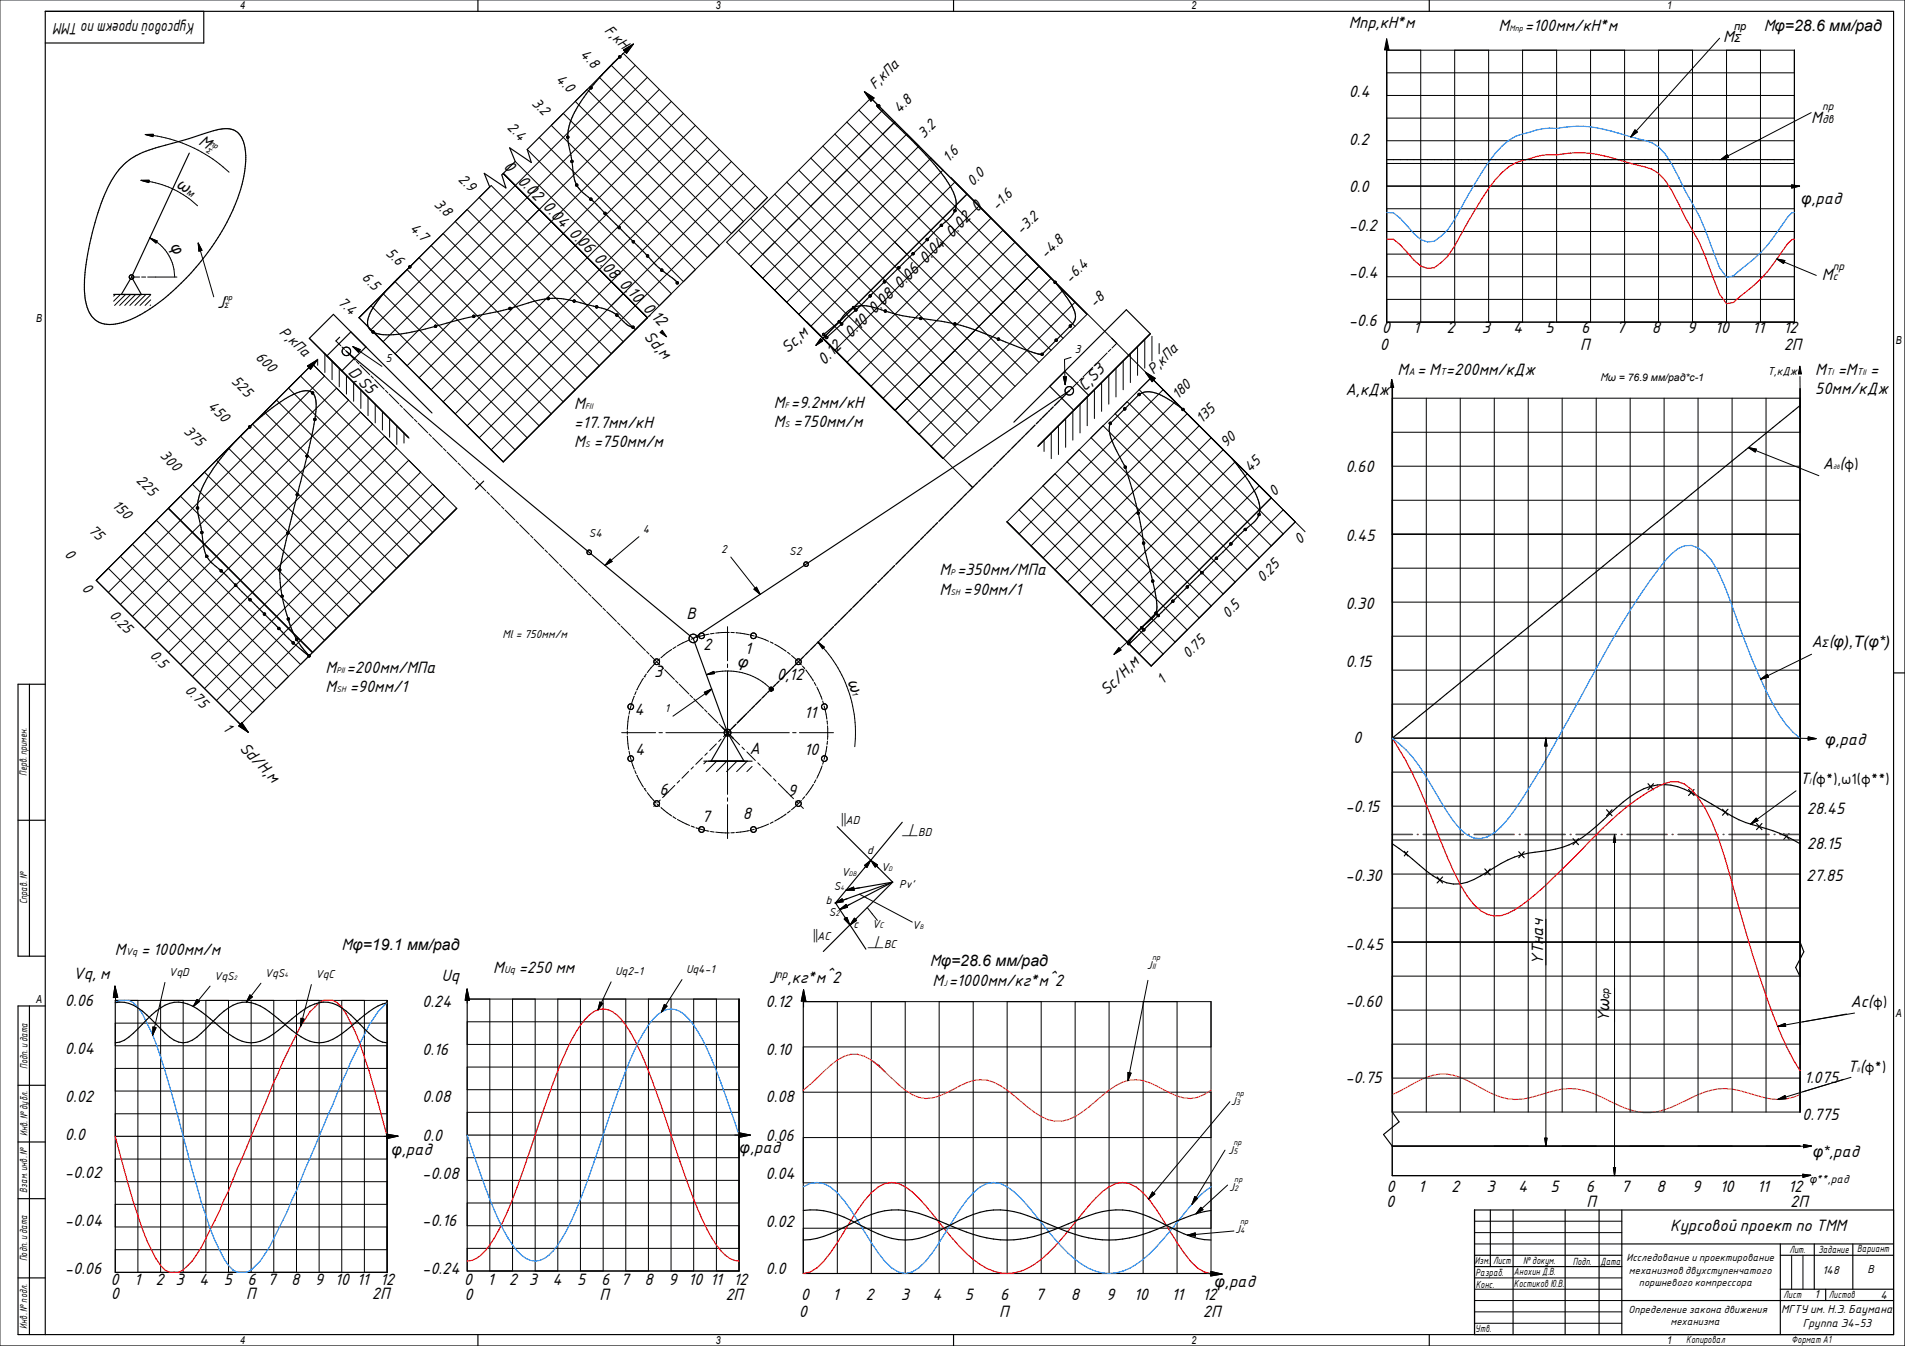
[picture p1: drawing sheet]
<svg xmlns="http://www.w3.org/2000/svg" width="841mm" height="594mm" viewBox="0 0 841 594" stroke-linecap="round" stroke-linejoin="round" font-family="sans-serif">
<defs><g id="words">
<g font-size="7">
<text x="86" y="10.2" transform="rotate(-180 86 10.2)">Курсовойпроект по ТММ</text>
<text x="595.4" y="12.2">Мпр,кН*м</text>
<text x="661.6" y="13.5">M</text>
<text x="673.2" y="13.5">=100мм/кН*м</text>
<text x="778.6" y="13.5">Mφ=28.6 мм/рад</text>
<text x="760.8" y="18.7">М</text>
<text x="595.4" y="42.8">0.4</text>
<text x="799.6" y="54.2">M</text>
<text x="87.3" y="63.7" transform="rotate(30 87.3 63.7)">М</text>
<text x="595.4" y="63.9">0.2</text>
<text x="222" y="73.9" transform="rotate(45 222 73.9)">0</text>
<text x="77.7" y="82.7" transform="rotate(32 77.7 82.7)">ω</text>
<text x="228.2" y="80.2" transform="rotate(45 228.2 80.2)">0.02</text>
<text x="595.4" y="84.9">0.0</text>
<text x="795.1" y="89.9">φ,рад</text>
<text x="239.3" y="91.5" transform="rotate(45 239.3 91.5)">0.04</text>
<text x="431.4" y="94.1" transform="rotate(-45 431.4 94.1)">0</text>
<text x="595.4" y="101.8">-0.2</text>
<text x="250.8" y="103.1" transform="rotate(45 250.8 103.1)">0.06</text>
<text x="420.2" y="105.3" transform="rotate(-45 420.2 105.3)">0.02</text>
<text x="74.9" y="108.8" transform="rotate(57 74.9 108.8)">φ</text>
<text x="261.9" y="114.4" transform="rotate(45 261.9 114.4)">0.08</text>
<text x="408.6" y="116.8" transform="rotate(-45 408.6 116.8)">0.04</text>
<text x="273" y="125.8" transform="rotate(45 273 125.8)">0.10</text>
<text x="595.4" y="122.9">-0.4</text>
<text x="804.3" y="123.7">М</text>
<text x="397.3" y="128" transform="rotate(-45 397.3 128)">0.06</text>
<text x="95.9" y="135.9">J</text>
<text x="283.5" y="136.3" transform="rotate(45 283.5 136.3)">0.12</text>
<text x="386.1" y="139.2" transform="rotate(-45 386.1 139.2)">0.08</text>
<text x="595.4" y="143.9">-0.6</text>
<text x="284" y="148.8" transform="rotate(48 284 148.8)">Sd,м</text>
<text x="375.6" y="149.6" transform="rotate(-45 375.6 149.6)">0.10</text>
<text x="610" y="147.1">0</text>
<text x="623.9" y="147.1">1</text>
<text x="638.5" y="147.1">2</text>
<text x="654.1" y="147.1">3</text>
<text x="682.3" y="147.1">5</text>
<text x="698" y="147.1">6</text>
<text x="713.6" y="147.1">7</text>
<text x="729.2" y="147.1">8</text>
<text x="744.9" y="147.1">9</text>
<text x="757" y="147.1">10</text>
<text x="773.6" y="147.1">11</text>
<text x="787.3" y="147.1">12</text>
<text x="609.1" y="154.5">0</text>
<text x="697.6" y="154.5">П</text>
<text x="787.5" y="154.5">2П</text>
<text x="347.8" y="156.4" transform="rotate(-45 347.8 156.4)">Sс,м</text>
<text x="363.9" y="161.3" transform="rotate(-45 363.9 161.3)">0.12</text>
<text x="153.4" y="164.6" transform="rotate(45 153.4 164.6)">D,S5</text>
<text x="616.9" y="165.6">М = M =200мм/кДж</text>
<text x="801.3" y="165.5">М =М</text>
<text x="825.6" y="165.5">=</text>
<text x="479" y="173" transform="rotate(-47 479 173)">C,S3</text>
<text x="801.3" y="173.9">50мм/кДж</text>
<text x="594" y="174.4">А,кДж</text>
<text x="253.5" y="180.4">M</text>
<text x="341.7" y="180.2">M =9.2мм/кН</text>
<text x="253.5" y="188.8">=17.7мм/кН</text>
<text x="341.7" y="188.6">M =750мм/м</text>
<text x="253.5" y="197.2">M =750мм/м</text>
<text x="594" y="208.1">0.60</text>
<text x="594" y="238.5">0.45</text>
<text x="414.8" y="254">М =350мм/МПа</text>
<text x="414.8" y="262.4">М</text>
<text x="425.4" y="262.4">=90мм/1</text>
<text x="594" y="268.9">0.30</text>
<text x="303.1" y="273.2">B</text>
<text x="310.4" y="287">2</text>
<text x="799.7" y="285.6">А (φ),T(φ*)</text>
<text x="325.4" y="293.9" transform="rotate(12 325.4 293.9)">φ</text>
<text x="328.8" y="288.4">1</text>
<text x="143.7" y="296.9">М =200мм/МПа</text>
<text x="288.8" y="298.7">3</text>
<text x="343" y="299.9">0,12</text>
<text x="594" y="294.2">0.15</text>
<text x="143.7" y="305.4">М</text>
<text x="154.4" y="305.4">=90мм/1</text>
<text x="374.3" y="300.8" transform="rotate(71 374.3 300.8)">ω</text>
<text x="488.6" y="307.3" transform="rotate(-45 488.6 307.3)">Sc/H,м</text>
<text x="280.2" y="315.5">4</text>
<text x="355" y="316.7">11</text>
<text x="597.4" y="327.9">0</text>
<text x="805.7" y="328.9">φ,рад</text>
<text x="105.4" y="330.4" transform="rotate(46 105.4 330.4)">Sd/H,м</text>
<text x="280.4" y="333">4</text>
<text x="330.8" y="332.6">A</text>
<text x="355" y="333.2">10</text>
<text x="794.6" y="345.9">T(φ*),ω1(φ**)</text>
<text x="291.2" y="351">6</text>
<text x="347.8" y="351.5">9</text>
<text x="594" y="358.3">-0.15</text>
<text x="797.7" y="359.3">28.45</text>
<text x="309.9" y="362.8">7</text>
<text x="327.9" y="361.3">8</text>
<text x="797.7" y="374.6">28.15</text>
<text x="594" y="388.7">-0.30</text>
<text x="797.4" y="388.7">27.85</text>
<text x="150.7" y="419.4">Mφ=19.1 мм/рад</text>
<text x="594" y="419.2">-0.45</text>
<text x="50.8" y="421.2">M</text>
<text x="62.3" y="421.2">= 1000мм/м</text>
<text x="681.2" y="425.8" transform="rotate(-90 681.2 425.8)">YТнач</text>
<text x="32.3" y="432">Vq, м</text>
<text x="217.7" y="429.4">M</text>
<text x="229" y="429.4">=250 мм</text>
<text x="410.5" y="426.2">Mφ=28.6 мм/рад</text>
<text x="194.8" y="433.1">Uq</text>
<text x="339.3" y="433.8">J ,кг*м^2</text>
<text x="411.6" y="435">M =1000мм/кг*м^2</text>
<text x="28.7" y="444.2">0.06</text>
<text x="186.4" y="444.3">0.24</text>
<text x="338" y="444.4">0.12</text>
<text x="594" y="444.5">-0.60</text>
<text x="816.9" y="444.4">Ac(φ)</text>
<text x="710.3" y="451" transform="rotate(-90 710.3 451)">Yω</text>
<text x="28.7" y="465.2">0.04</text>
<text x="186.4" y="465.4">0.16</text>
<text x="338" y="465.5">0.10</text>
<text x="815.6" y="473.2">T(φ*)</text>
<text x="594" y="478.2">-0.75</text>
<text x="796.5" y="478.1">1.075</text>
<text x="28.7" y="486.3">0.02</text>
<text x="186.4" y="486.5">0.08</text>
<text x="338" y="486.5">0.08</text>
<text x="795.7" y="494.1">0.775</text>
<text x="28.7" y="503.2">0.0</text>
<text x="186.4" y="503.3">0.0</text>
<text x="338" y="503.4">0.06</text>
<text x="172.8" y="509.8">φ,рад</text>
<text x="326.5" y="509">φ,рад</text>
<text x="800.3" y="510.4">φ*,рад</text>
<text x="28.7" y="520">-0.02</text>
<text x="186.4" y="520.2">-0.08</text>
<text x="338" y="520.2">0.04</text>
<text x="612.1" y="526.2">0</text>
<text x="626" y="526.2">1</text>
<text x="640.6" y="526.2">2</text>
<text x="656.3" y="526.2">3</text>
<text x="684.4" y="526.2">5</text>
<text x="700.1" y="526.2">6</text>
<text x="715.7" y="526.2">7</text>
<text x="731.4" y="526.2">8</text>
<text x="747" y="526.2">9</text>
<text x="759.2" y="526.2">10</text>
<text x="775.7" y="526.2">11</text>
<text x="789.4" y="526.2">12</text>
<text x="611.9" y="532.5">0</text>
<text x="700.4" y="532.5">П</text>
<text x="790.3" y="532.5">2П</text>
<text x="28.7" y="541.1">-0.04</text>
<text x="186.4" y="541.3">-0.16</text>
<text x="338" y="541.3">0.02</text>
<text x="737.4" y="543.1">Курсовой проект по ТММ</text>
<text x="28.7" y="562.1">-0.06</text>
<text x="186.4" y="562.3">-0.24</text>
<text x="338" y="562.4">0.0</text>
<text x="48.7" y="567.1">0</text>
<text x="59.2" y="567.1">1</text>
<text x="68.7" y="567.1">2</text>
<text x="77.4" y="567.1">3</text>
<text x="98.8" y="567.1">5</text>
<text x="109.3" y="567.1">6</text>
<text x="118.1" y="567.1">7</text>
<text x="128.5" y="567.1">8</text>
<text x="139" y="567.1">9</text>
<text x="147.8" y="567.1">10</text>
<text x="157.5" y="567.1">11</text>
<text x="167.8" y="567.1">12</text>
<text x="204.7" y="566.9">0</text>
<text x="215.2" y="566.9">1</text>
<text x="224.7" y="566.9">2</text>
<text x="233.5" y="566.9">3</text>
<text x="254.8" y="566.9">5</text>
<text x="265.3" y="566.9">6</text>
<text x="274.1" y="566.9">7</text>
<text x="284.6" y="566.9">8</text>
<text x="295.1" y="566.9">9</text>
<text x="303.8" y="566.9">10</text>
<text x="313.5" y="566.9">11</text>
<text x="323.8" y="566.9">12</text>
<text x="536.2" y="567.9">φ,рад</text>
<text x="49" y="573.1">0</text>
<text x="108.6" y="573.1">П</text>
<text x="164.2" y="573.1">2П</text>
<text x="205" y="573.7">0</text>
<text x="264.6" y="573.7">П</text>
<text x="320.3" y="573.7">2П</text>
<text x="353.6" y="573.8">0</text>
<text x="367.5" y="573.8">1</text>
<text x="382.1" y="573.8">2</text>
<text x="397.7" y="573.8">3</text>
<text x="425.9" y="573.8">5</text>
<text x="441.5" y="573.8">6</text>
<text x="457.1" y="573.8">7</text>
<text x="472.8" y="573.8">8</text>
<text x="488.4" y="573.8">9</text>
<text x="500.6" y="573.8">10</text>
<text x="517.1" y="573.8">11</text>
<text x="530.9" y="573.8">12</text>
<text x="352.7" y="581.3">0</text>
<text x="441.1" y="581.3">П</text>
<text x="531" y="581.3">2П</text>
</g>
<g font-size="6.9">
<text x="668" y="147.1">4</text>
<text x="804.7" y="206.8">A (φ)</text>
<text x="670.2" y="526.2">4</text>
<text x="87.9" y="567.1">4</text>
<text x="243.9" y="566.9">4</text>
<text x="411.6" y="573.8">4</text>
</g>
<g font-size="6.3">
<text x="266.6" y="13.7" transform="rotate(45 266.6 13.7)">F,кН</text>
<text x="255.9" y="24.4" transform="rotate(45 255.9 24.4)">4.8</text>
<text x="245.1" y="35.1" transform="rotate(45 245.1 35.1)">4.0</text>
<text x="386.3" y="39.8" transform="rotate(-45 386.3 39.8)">F,кПа</text>
<text x="234.4" y="45.8" transform="rotate(45 234.4 45.8)">3.2</text>
<text x="397.1" y="50.5" transform="rotate(-45 397.1 50.5)">4.8</text>
<text x="223.7" y="56.6" transform="rotate(45 223.7 56.6)">2.4</text>
<text x="407.9" y="61.1" transform="rotate(-45 407.9 61.1)">3.2</text>
<text x="418.7" y="71.8" transform="rotate(-45 418.7 71.8)">1.6</text>
<text x="201.9" y="79.5" transform="rotate(44 201.9 79.5)">2.9</text>
<text x="429.4" y="82.5" transform="rotate(-45 429.4 82.5)">0.0</text>
<text x="191.3" y="90.3" transform="rotate(44 191.3 90.3)">3.8</text>
<text x="440.2" y="93.2" transform="rotate(-45 440.2 93.2)">-1.6</text>
<text x="180.7" y="101.1" transform="rotate(44 180.7 101.1)">4.7</text>
<text x="451" y="103.8" transform="rotate(-45 451 103.8)">-3.2</text>
<text x="170.1" y="112" transform="rotate(44 170.1 112)">5.6</text>
<text x="461.8" y="114.5" transform="rotate(-45 461.8 114.5)">-4.8</text>
<text x="159.5" y="122.8" transform="rotate(44 159.5 122.8)">6.5</text>
<text x="472.5" y="125.2" transform="rotate(-45 472.5 125.2)">-6.4</text>
<text x="148.9" y="133.7" transform="rotate(44 148.9 133.7)">7.4</text>
<text x="483.3" y="135.8" transform="rotate(-45 483.3 135.8)">-8</text>
<text x="123" y="146.9" transform="rotate(44 123 146.9)">Р,кПа</text>
<text x="112.5" y="157.8" transform="rotate(44 112.5 157.8)">600</text>
<text x="509.2" y="165.6" transform="rotate(-45 509.2 165.6)">Р,кПа</text>
<text x="102" y="168.7" transform="rotate(44 102 168.7)">525</text>
<text x="91.4" y="179.6" transform="rotate(44 91.4 179.6)">450</text>
<text x="519.9" y="176.3" transform="rotate(-45 519.9 176.3)">180</text>
<text x="80.9" y="190.5" transform="rotate(44 80.9 190.5)">375</text>
<text x="530.6" y="187.1" transform="rotate(-45 530.6 187.1)">135</text>
<text x="541.3" y="197.8" transform="rotate(-45 541.3 197.8)">90</text>
<text x="70.4" y="201.4" transform="rotate(44 70.4 201.4)">300</text>
<text x="552" y="208.6" transform="rotate(-45 552 208.6)">45</text>
<text x="59.8" y="212.4" transform="rotate(44 59.8 212.4)">225</text>
<text x="562.7" y="219.4" transform="rotate(-45 562.7 219.4)">0</text>
<text x="49.3" y="223.3" transform="rotate(44 49.3 223.3)">150</text>
<text x="38.8" y="234.2" transform="rotate(44 38.8 234.2)">75</text>
<text x="28.2" y="245.1" transform="rotate(44 28.2 245.1)">0</text>
<text x="573.9" y="240.6" transform="rotate(-46 573.9 240.6)">0</text>
<text x="557.4" y="257.4" transform="rotate(-46 557.4 257.4)">0.25</text>
<text x="35.9" y="259.8" transform="rotate(45 35.9 259.8)">0</text>
<text x="48" y="271.9" transform="rotate(45 48 271.9)">0.25</text>
<text x="542.2" y="273" transform="rotate(-46 542.2 273)">0.5</text>
<text x="65.9" y="289.6" transform="rotate(45 65.9 289.6)">0.5</text>
<text x="524.7" y="290.9" transform="rotate(-46 524.7 290.9)">0.75</text>
<text x="81.4" y="304.9" transform="rotate(45 81.4 304.9)">0.75</text>
<text x="513.3" y="302.5" transform="rotate(-46 513.3 302.5)">1</text>
<text x="98.1" y="321.5" transform="rotate(45 98.1 321.5)">1</text>
</g>
<g font-size="4.9">
<text x="106" y="4">4</text>
<text x="316" y="4">3</text>
<text x="525.9" y="4">2</text>
<text x="736" y="4">1</text>
<text x="765.6" y="13.1">пр</text>
<text x="765.6" y="18.7">Σ</text>
<text x="804.4" y="48.5">np</text>
<text x="804.4" y="54.2">дв</text>
<text x="809.1" y="119">пр</text>
<text x="809.1" y="123.7">c</text>
<text x="16" y="142">B</text>
<text x="474.6" y="156">3</text>
<text x="837" y="152">B</text>
<text x="170.3" y="159.9">5</text>
<text x="780.2" y="165.5">T,кДж</text>
<text x="706.4" y="168.3">Мω = 76.9 мм/рад*с-1</text>
<text x="260" y="237.1">S4</text>
<text x="283.8" y="235.1">4</text>
<text x="318.3" y="244.1">2</text>
<text x="348.4" y="245.1">S2</text>
<text x="221.8" y="281.8">Мl = 750мм/м</text>
<text x="293.5" y="314.3">1</text>
<text x="371.1" y="363.5">||AD</text>
<text x="382.8" y="376.8">d</text>
<text x="371.5" y="386.4">V</text>
<text x="389" y="384.2">V</text>
<text x="368.1" y="392.6">S</text>
<text x="397" y="391.9">Pv'</text>
<text x="364.6" y="399.1">b</text>
<text x="365.9" y="404.5">S</text>
<text x="376.8" y="409.4">c</text>
<text x="385" y="409.7">V</text>
<text x="402.8" y="409.8">V</text>
<text x="358.6" y="414.8">||AC</text>
<text x="74.6" y="430.8">VqD</text>
<text x="117" y="431.1">VqS</text>
<text x="139.2" y="431.7">VqC</text>
<text x="271.5" y="430.5">Uq2-1</text>
<text x="302.9" y="429.5">Uq4-1</text>
<text x="342.6" y="431.6">np</text>
<text x="506.3" y="427.4">J</text>
<text x="94.5" y="432.4">VqS</text>
<text x="16" y="442.4">A</text>
<text x="837" y="448.9">A</text>
<text x="543.3" y="487.6">J</text>
<text x="542.2" y="509.3">J</text>
<text x="542.6" y="525.8">J</text>
<text x="799" y="522.2">φ**,рад</text>
<text x="545.2" y="544.1">J</text>
<text x="804.5" y="562.2">148</text>
<text x="824.5" y="561.9">В</text>
<text x="801" y="573">1</text>
<text x="830.2" y="573.2">4</text>
<text x="786.3" y="579.6">МГТУим. Н.Э. Баумана</text>
<text x="795.9" y="585.5">Группа Э4-53</text>
<text x="106" y="592.9">4</text>
<text x="316" y="592.9">3</text>
<text x="525.9" y="592.9">2</text>
<text x="736" y="592.9">1</text>
</g>
<g font-size="4.8">
<text x="398" y="368.8">⟂BD</text>
<text x="382.9" y="418.2">⟂BC</text>
</g>
<g font-size="4.6">
<text x="804.4" y="285.6">Σ</text>
<text x="710.3" y="440.9" transform="rotate(-90 710.3 440.9)">ср</text>
</g>
<g font-size="4.4">
<text x="11.9" y="342.6" transform="rotate(-90 11.9 342.6)">Перв. примен.</text>
<text x="12" y="399.1" transform="rotate(-90 12 399.1)">Справ. №</text>
<text x="12.2" y="471.7" transform="rotate(-90 12.2 471.7)">Подп. идата</text>
<text x="12.1" y="501.2" transform="rotate(-90 12.1 501.2)">Инв. №дубл.</text>
<text x="12" y="526.4" transform="rotate(-90 12 526.4)">Взам. инв. №</text>
<text x="12.1" y="556.6" transform="rotate(-90 12.1 556.6)">Подп. идата</text>
<text x="651.1" y="558">Изм.</text>
<text x="672.4" y="557.9">№докум.</text>
<text x="718" y="556.7">Исследование и проектирование</text>
<text x="789.9" y="553">Лит.</text>
<text x="802.7" y="553">Задание</text>
<text x="819.9" y="552.5">Вариант</text>
<text x="651.4" y="563.1">Разраб.</text>
<text x="659.1" y="558">Лист</text>
<text x="668.4" y="562.8">АнохинД.В.</text>
<text x="694.3" y="558.1">Подп.</text>
<text x="706.5" y="558">Дата</text>
<text x="719.1" y="562">механизмов двухступенчатого</text>
<text x="651.5" y="568.5">Конс.</text>
<text x="668.4" y="568">Костиков Ю.В.</text>
<text x="723.5" y="567.4">поршневого компрессора</text>
<text x="787.4" y="573">Лист</text>
<text x="807.4" y="573">Листов</text>
<text x="719" y="579.4">Определение закона движения</text>
<text x="12.1" y="586.3" transform="rotate(-90 12.1 586.3)">Инв. №подл.</text>
<text x="737.5" y="584.8">механизма</text>
<text x="651.3" y="588">Утв.</text>
<text x="744.4" y="592.7">Копировал</text>
<text x="791" y="592.6">Формат A1</text>
</g>
<text font-size="4.3" x="82.3" y="85.5" transform="rotate(32 82.3 85.5)">м</text>
<g font-size="4.2">
<text x="621.8" y="165.6">А</text>
<text x="635.8" y="165.6">T</text>
<text x="806.2" y="165.5">Т</text>
<text x="819.7" y="165.5">Т</text>
<text x="55.6" y="421.2">Vq</text>
<text x="222.5" y="429.4">Uq</text>
</g>
<g font-size="3.5">
<text x="666.4" y="13.5">Mnp</text>
<text x="808.7" y="165.5">I</text>
<text x="822.2" y="165.5">II</text>
<text x="258.3" y="180.4">FII</text>
<text x="346.5" y="180.2">F</text>
<text x="346.5" y="188.6">S</text>
<text x="258.3" y="197.2">S</text>
<text x="419.6" y="254">Р</text>
<text x="419.6" y="262.4">SH</text>
<text x="148.5" y="296.9">РII</text>
<text x="148.5" y="305.4">SH</text>
<text x="376.1" y="305.9" transform="rotate(71 376.1 305.9)">1</text>
<text x="798.7" y="345.9">I</text>
<text x="368.8" y="404.5">2</text>
<text x="388.3" y="409.7">C</text>
<text x="416.5" y="435">J</text>
</g>
<g font-size="3.4">
<text x="508.6" y="423.5">np</text>
<text x="508.6" y="427.4">II</text>
<text x="545.6" y="483.6">np</text>
<text x="545.6" y="487.6">3</text>
<text x="544.5" y="505.3">np</text>
<text x="544.5" y="509.3">5</text>
<text x="544.9" y="521.7">np</text>
<text x="544.9" y="525.8">2</text>
<text x="547.5" y="540.1">np</text>
<text x="547.5" y="544.1">4</text>
</g>
<g font-size="3.2">
<text x="92.6" y="64.1" transform="rotate(30 92.6 64.1)">пр</text>
<text x="90.9" y="67.1" transform="rotate(30 90.9 67.1)">Σ</text>
<text x="99.1" y="132.2">np</text>
<text x="99.1" y="135.9">Σ</text>
</g>
<g font-size="2.8">
<text x="374.8" y="386.4">DB</text>
<text x="392.3" y="384.2">D</text>
<text x="371" y="392.6">4</text>
<text x="406" y="409.8">B</text>
<text x="125.6" y="431.1">4</text>
<text x="103.2" y="432.4">2</text>
<text x="819.8" y="473.2">II</text>
</g>
<text font-size="2.7" x="809.3" y="206.8">дв</text>
</g></defs>
<g fill="none" stroke="#000" stroke-width=".44">
<path d="M0 0h841v594h-841zM279.6 19.4l-4.9 4.5M759.2 16.9l-39.2 43.5M275.2 23.5l63.6 63.7-116.6 116.6M275.3 22.1l4.3-2.7-3 4.1zM280.5 28.8l-116.7 116.7 5.3 5.3 116.7-116.7M291.1 39.5l-116.7 116.6 5.3 5.3 116.7-116.6M612.2 22.1h180v120.1h-180zM612.2 32.1h180M627.2 22.1v120.1M642.2 22.1v120.1M657.2 22.1v120.1"/>
<path d="M672.2 22.1v120.1M687.2 22.1v120.1M702.2 22.1v120.1M717.2 22.1v120.1M732.2 22.1v120.1M747.2 22.1v120.1M762.2 22.1v120.1M777.2 22.1v120.1M64.1 59.4a62.7 62.7 0 0 1 37 16.6M64.1 59.4l3.5-.1-.1 1zM301.7 50l-116.7 116.7 5.3 5.3 116.7-116.7M368.5 59.1l95.5 95.5"/>
<path d="M373.8 53.9l95.5 95.4M379.1 48.6l95.5 95.4M381.6 40.4l3.5 3.5M381.6 40.4l4.3 2.8-1.4 1.5zM389.8 48.6l-63.7 63.6M395.1 53.9l-63.7 63.6M400.3 59.1l-63.6 63.7M612.2 52.1h180M612.2 42.1h180M721.8 57.3l1 1-2.8 2.1zM799.6 49.7l-39.9 20.7M62.3 79.6a41.7 41.7 0 0 1 24.9 11.2"/>
<path d="M62.3 79.6h3.5l-.1 1zM232.7 66l63.7 63.6-5.3 5.3-63.6-63.6M238 60.7l63.7 63.6 5.3-5.3-63.6-63.7 5.3-5.3 63.6 63.7 5.3-5.3-63.6-63.6 5.2-5.3 63.7 63.6 5.3-5.3-63.6-63.7 5.3-5.3 63.6 63.7M312.3 60.7l-116.7 116.6 5.4 5.3 63.6-63.6M317.6 66l-53 53M322.9 71.3l-53 53M328.2 76.5l-58.3 58.4M352.6 75.1l95.5 95.4M357.9 69.8l42.4 42.4M363.3 64.5l95.4 95.4M373.8 75.1l-5.3 5.3M384.5 64.5l-5.4 5.3"/>
<path d="M405.7 64.5l-63.7 63.6M612.2 72.1h180M612.2 62.1h180M759.7 70.4l2.7-2.2 .7 1.2zM227.5 81.9l-5.3-5.4 63.6 63.7M238 92.5l10.7 10.6M331.4 96.3l95.5 95.4M333.5 81.9l-53 53M336.7 91l95.5 95.4M342 85.7l95.5 95.4M347.3 80.4l95.5 95.5M352.6 96.3l-5.3 5.3"/>
<path d="M363.3 85.7l-5.4 5.3M426.9 85.7l-5.3-5.3-63.7 63.6M426.9 85.7l-63.6 63.6M426.9 85.7l31.8 31.8M432.2 91l-63.7 63.6-5.2-5.3M437.5 96.3l-63.7 63.6M612.2 92.1h180M612.2 82.1h180M791 81.6l3.5 .5-3.5 .9zM794.5 82.1l-3.8 .2M66.1 105l3 1.8a19.2 19.2 0 0 1 7.7 12l.3 3.5M66.1 105l3.3 1.3-.5 .9z"/>
<path d="M87.5 107.3l6.9 23.7M87.5 107.3l1.7 3.2-1.4 .3zM190.3 108.4l63.7 63.6-5.3 5.3-63.7-63.6-5.3 5.3 63.7 63.6-5.4 5.3-63.6-63.6M254 108.4l10.6 10.6M264.6 119l5.3 5.3M326.1 101.6l95.5 95.5M331.4 117.5l-10.6-10.6 63.7-63.6 191.7 191.4M331.4 117.5l63.7 63.6M342 106.9l-5.3 5.3M395.1 106.9l58.3 58.3M453.4 112.2l-63.6 63.7M458.7 117.5l5.3 5.3-63.7 63.6 5.4 5.3 63.6-63.6 5.3 5.3-63.6 63.7"/>
<path d="M458.7 117.5l21.2 21.2-63.6 63.7-21.2-21.3M458.7 117.5l-63.6 63.6M612.2 112.1h180M612.2 102.2h180M784.4 114.3l17.4 7.2M784.4 114.3l3.6 .7-.6 1.3zM51 129.9l-.8 .8M53.2 129.9l-3 3M55.5 129.9l-4.9 4.9M57.7 129.9l-4.9 4.9M58.1 122.3h3.5M59.9 129.9l-4.8 4.9"/>
<path d="M62.2 129.9l-4.9 4.9M62.5 122.3h1.8M64.4 129.9l-4.8 4.9M65.2 122.3h12.9M66.5 134.6l-.2 .2M66.5 132.3l-2.4 2.5M66.5 130.1l-4.7 4.7M169.1 129.6l63.6 63.6-5.2 5.3-63.7-63.6M269.9 124.3l-63.7 63.6 5.3 5.3 63.7-63.6M269.9 124.3l5.3 5.3M275.2 129.6l5.3 5.3M280.5 134.9l-63.7 63.6 5.4 5.3"/>
<path d="M280.5 134.9l5.3 5.3M347.3 133.4l63.7-63.6 5.3 5.3-63.7 63.6M442.8 133.4l-5.3 5.3M612.2 132.1h180M612.2 122.1h180M140.1 158.8l-3.7 3.4M140.3 158.5v2.7M143.4 156.2v8.2M146.6 159.3v8.3M148.3 150.5l2.2 2.1M151 153.1l1.1 1.1M152.6 154.7l4.2 4.3"/>
<path d="M155.8 153l12.8 8.7M155.8 153l3.2 1.3-.7 1.2zM157.4 159.5l1.1 1.1M269.9 156.1l-63.7-63.6-5.2 5.3 63.6 63.6-5.4 5.3-63.6-63.6-37.1 37.1 63.7 63.6M285.8 140.2l-5.3 5.3-63.7-63.6-5.3 5.3 63.7 63.6M356.2 142l73.2 73.1M362.2 149.4l1 1.1-3 1.9zM363.3 149.3l31.8 31.8M364.8 147.9l-4.6 4.5M421.6 154.6l-5.3 5.3M472.9 157.7l-3 .9 .3 11.2M488.8 155.7l-4.3 4.3"/>
<path d="M490.4 154.1l-1.1 1.1M493 151.5l-2.1 2.1M495.9 159.3v12.7M499 156.1v12.7M502.2 152.9v12.8M505.4 149.8v12.7M508.6 148.4v10.9M511.7 151.6v4.5M135.7 161.5l4.4-2.7-3 4.2zM138 160.7l5.3 5.2-95.5 95.5M138 160.7l63.6 63.6M138 160.7l-95.5 95.4"/>
<path d="M149.8 162.5v8.2M153 165.7v8.2M156.1 168.9v8.2M159 161.1l4.2 4.3M159.3 172v8.3M162.5 175.2v8.2M163.8 165.9l1 1.1M165.4 167.5l4.2 4.3M165.7 178.4v8.2M170.2 172.3l1 1.1M171.8 173.9l4.3 4.3M176.6 178.7l1 1.1"/>
<path d="M379.1 165.2l63.7-63.6 5.3 5.3-63.6 63.6M465 179.5l-2.1 2.2M467.7 176.8l-2.1 2.1M469.4 166.3h1.4l-.6 3.5zM476 168.5l-10.6 10.6M476.8 178.4v12.7M477.6 166.9l-1 1M480 175.2v12.7M482.4 162.1l-4.2 4.2M483.2 172v12.7M484 160.5l-1.1 1.1M486.3 168.8v12.7"/>
<path d="M489.5 165.7v12.7M492.7 162.5v12.7M505.7 164.3l3.6 3.4-.9-.9M505.7 164.3l4.3 2.7-1.4 1.4zM513.5 172l-63.6 63.6-5.4-5.3M518.8 177.3l-63.6 63.6M614.4 167.5l.1 1.9M614.4 167.5l.5 1.9M614.4 167.5l-.3 1.9M629.7 175.7v59.9M644.7 175.7v59.9M659.7 175.7v59.9"/>
<path d="M674.7 175.7v59.9M689.7 175.7v59.9M704.7 175.7v315.1M719.7 175.7v315.1M734.7 175.7v315.1M749.6 175.7v59.9M764.7 175.7v59.9M779.7 175.7v59.9M794.6 166.2l.1 13.7M100.9 197.8l63.6 63.6M168.8 181.6v8.2M169.8 192.5l-95.5 95.4"/>
<path d="M172 184.7v8.3M175.1 197.8l-95.4 95.4M175.2 187.9v8.2M178.2 180.3l4.3 4.3M178.4 191.1v4.4M183 185.1l1.1 1.1M184.6 186.7l4.2 4.3M189.4 191.6l1.1 1M191 193.1l4.3 4.3M195.8 198l1.1 1M197.4 199.6l4.3 4.2M446.2 198.3l-7.8 7.8"/>
<path d="M457 187.5l-10.6 10.7M459.7 184.9l-2.2 2.1M460.9 194.2v5M462.4 182.2l-2.2 2.1M463.3 181.2l-4.2 4.2M464.1 191v11.4M467.3 187.8v12.8M470.5 184.7v12.7M473.6 181.5v12.7M481.7 193.2l63.6 63.6M487 187.9l63.6 63.6M534.7 193.2l-63.6 63.6"/>
<path d="M614.6 190.8h180.1M771.9 197.5l31.1 12.4M771.9 197.5l3.5 .7-.5 1.3zM79.7 219l63.6 63.6M84.9 213.7l63.7 63.6M90.3 208.4l63.6 63.6M95.5 203.1l63.7 63.6M191 213.7l-95.5 95.4M196.3 219l-95.4 95.4M202.2 204.3l1.1 1.1M203.8 206l4.3 4.2M208.6 210.7l1.1 1.1"/>
<path d="M210.2 212.3l4.3 4.3M215 217.1l1.1 1.1M216.6 218.7l4.3 4.3M425.2 219.4l-10.8 10.7M426.7 217.8l-1 1M427.3 217.2l-2.1 2.1M433.1 211.4l-5.8 5.9M438.1 206.4l-4.8 4.8M460.5 214.4l63.6 63.6-5.3 5.3-63.6-63.6-5.3 5.3 63.6 63.6M465.8 209.1l63.6 63.6M614.6 205.7h180.1M201.6 224.3l-95.4 95.4"/>
<path d="M201.6 224.3l-5.3 5.3-63.6-63.7-5.3 5.4 63.6 63.6M221.4 223.6l1.1 1M223 225.1l4.3 4.3M227.8 230l1.1 1M229.4 231.6l4.3 4.2M234.2 236.3l1.1 1.1M235.8 238l4.3 4.2M282.1 236.9l-15 12.6M406.1 238.5l-5.9 5.8M408.5 236.1l-2.2 2.1M411.2 233.3l-2.2 2.2M412.4 232.1l-4.3 4.2"/>
<path d="M414 230.5l-2.3 2.3M444.5 230.3l63.7 63.6 63.6-63.6M444.5 230.3l63.7-63.6-5.3 5.3 63.6 63.6-5.2 5.3-63.7-63.6-5.3 5.3 63.6 63.6M571.8 230.3l-5.3-5.3-63.6 63.6M571.8 230.3l-31.8-31.8-63.6 63.6M614.6 235.8h180.1v255h-180.1M614.6 220.8h180.1M629.7 235.8v255M644.7 235.8v255M659.7 235.8v255M674.7 235.8v255M689.7 235.8v255"/>
<path d="M749.6 235.8v255M764.7 235.8v255M779.7 235.8v255M794.7 235.6v-59.9h-180.1v343.1h182.2M42.5 256.1l67.1 67.1M42.5 256.1l5.3-5.3 63.7 63.6 5.3-5.3-63.7-63.6 5.4-5.3 63.6 63.7 5.3-5.4-63.7-63.6 5.3-5.3 63.7 63.6M90.3 240.2l-16-15.9 63.7 63.6-5.3-5.2M175.1 250.8l-63.6-63.6-5.3 5.3 63.6 63.6M185.7 240.2l-63.6-63.6-5.3 5.3 63.6 63.6M240.6 242.7l1.1 1.1M242.2 244.3l4.3 4.3M247 249.2l1.1 1"/>
<path d="M248.6 250.8l4.3 4.3M253.4 255.6l1.1 1M255 257.2l4.3 4.2M269.3 246.7l.9 1.1-3.1 1.7zM322.6 245.8l13 16.5M386.9 257.6l-4.8 4.9M392.3 252.2l-2.1 2.1M394.9 249.6l-1 1.1M395 249.5l-7.5 7.5M399.7 244.9l-4.3 4.2M400.4 244.1l-2.2 2.2M460.5 246.2l63.6-63.6 5.3 5.3-63.6 63.6"/>
<path d="M614.6 250.7h180.1M53.1 266.7l95.5-95.4 5.3 5.3-95.4 95.4M63.7 277.3l95.5-95.4 5.3 5.3-95.5 95.4M111.5 261.4l10.6 10.6M259.8 262l1.1 1.1M261.4 263.6l4.3 4.2M266.2 268.4l1.1 1M267.8 270l4.3 4.2M272.6 274.8l1.1 1M274.2 276.3l4.3 4.3M313 279.9l-5.7 1.4M315.3 279.5l-1.6 .2"/>
<path d="M321.2 276.6v15M321.9 279.1l-5.9 .3M322.7 279.1l1.5 .1M324.9 279.2l5.9 1M332.9 260l1.1-.9 1.6 3.2zM368.1 276.4l-4.9 4.9M369.4 275.1l-1 1M376.1 268.4l-7.5 7.5M382.2 262.3l-5.9 5.9M481.7 267.4l63.6-63.6 5.3 5.3-63.6 63.6 5.3 5.3 63.6-63.6 5.4 5.3-63.7 63.6M540 262.1l-63.6-63.6-5.3 5.3 63.6 63.6M614.6 265.7h180.1"/>
<path d="M84.9 298.5l95.5-95.4 5.3 5.3-95.4 95.5M279.1 281.2l1 1M280.6 282.8l4.3 4.3M284.1 299.3l-3 5.2M284.4 298.7h.1M285.3 297.4l-.9 1.3M285.5 287.6l1 1M287.1 289.2l4.2 4.3M289.6 292.3h.1M289.6 292.3l-3.8 4.5M291.3 290.7l-1.1 1.1M291.8 294l1.1 1.1"/>
<path d="M293.5 295.6l4.2 4.2M296.5 286.6l-4.7 3.6M298.4 285.4l-1.3 .8M304.4 282.4l-5.4 2.6M306.5 281.6l-1.4 .5M311.9 297.8a27.5 27.5 0 0 1 19.4 .2l4.4 2.3 4.1 3.2M311.9 297.8l3.2-1.5 .3 1zM321.2 293.1v1.5M321.2 296.1v54.5M331.6 280.3l1.4 .4M333.7 280.9l5.6 2.1M340 283.3l1.3 .6"/>
<path d="M342 284.3l5 3.1M346.5 298l-2.2 2.1M347.7 287.9l1.2 .9M349.2 295.3l-4.7 4.7M349.4 289.3l4.4 4.1M350.4 294.2l-1.1 1M351.9 292.6l-2.1 2.2M354.3 294l1 1.1M355.7 295.7l3.4 4.9M356.7 287.8l-1.1 1M361.1 283.4a56.9 56.9 0 0 1 16.3 46.1M361.1 283.4l2.8 2.2-.7 .7z"/>
<path d="M363.1 281.4l-12.2 12.2M493.9 285.8l1 1-3.1 2zM498.2 282.8l-6.4 6M614.6 295.7h180.1M614.6 280.8h180.1M777.3 299.8l2.8-2.2 .7 1.2zM799.8 288.7l-22.5 11.1M106.8 318.9l2.8 4.3-4.2-2.8zM277.6 315.9l-.7 6M278 313.7l-.3 1.5M280 307.3l-1.8 5.7M280.8 305.2l-.6 1.4"/>
<path d="M298.2 300.4l1.1 1.1M299.8 302l4.3 4.2M304.6 306.8l1.1 1M306.2 308.4l4.3 4.2M310.9 305.5l3.3-1.4-2.5 2.6zM311.1 313.2l1 1M312.6 314.8l4.3 4.3M314.2 304.1l-17.1 12M317.5 319.6l6.4 6.4M325 319.6l-5.6 5.5M328.5 316.1l-3 2.9M336 308.5l-10.6 10.6"/>
<path d="M337.7 306.9l-1.1 1M338.4 306.1l-2.1 2.1M344 300.5l-5.8 5.8M359.5 301.2l.7 1.3M360.6 303.2l2.3 5.4M363.2 309.4l.4 1.4M363.8 311.5l1.2 5.9M365.1 318.1l.2 1.5M614.6 310.7h180.1M274.4 323.3h15M276.9 322.6v1.5M276.9 324.8l.7 5.9"/>
<path d="M277.7 331.5l.3 1.4M278.2 333.7l1.8 5.7M290.9 323.3h1.5M294 323.3h54.4M306.1 338.4l-1 1M310.1 334.4l-2.9 2.9M311.9 335.9l-1.2 1.2M312.3 332.3l-1.1 1M316.2 328.3l-2.9 2.9M316.4 335.9l-4.7 4.6M318.3 326.2l-1 1M319.1 321.2l2.1 2.1"/>
<path d="M320.9 335.9l-4.6 4.6M322.7 324.9l3.8 3.8M325.4 335.9l-4.6 4.6M327.6 329.7l1 1.1M329.7 331.8l3.8 3.8M329.9 335.9l-4.7 4.6M332 338.2l-2.3 2.3M334.6 336.7l1 1M336.7 338.8l3.7 3.8M349.9 323.3h1.6M352.9 323.3h15.1M362.9 338l-2.3 5.5"/>
<path d="M363.6 335.9l-.4 1.4M365 329.3l-1.2 5.8M365.3 327.1l-.2 1.4M365.3 320.3v6M614.6 325.8h180.1M682.5 325.8v180M682.5 325.8l.5 3.4h-1.1zM793.9 325.8l7.9 .2M798.3 325.2l3.5 .8-3.6 .6zM280.2 340.1l.6 1.4M281.1 342.1l3 5.3M284.4 348h.1"/>
<path d="M284.4 348l.9 1.2M285.8 349.8l3.8 4.6M289.3 355.2l-.7 .7M290.2 354.9l1.1 1M291.5 353.1l-1.1 1M291.8 356.4l4.7 3.7M297.9 346.6l-5.4 5.4M300 344.5l-1 1.1M304 340.5l-2.9 2.9M321.2 352.1v1.5M321.2 355.1v15M341.5 343.6l1.1 1.1"/>
<path d="M343.6 345.8l6.7 6.7M347 359.2l-5 3.2M348.9 357.8l-1.2 1M351.4 353.5l1.1 1.1M353.5 355.6l1.2 1.2M353.8 353.3l-4.4 4.1M355.3 351.6l-1 1.1M359.1 346.1l-3.4 4.9M360.2 344.1l-.7 1.4M614.6 355.8h180.1M614.6 340.7h180.1M792.9 349l-20 14.7"/>
<path d="M297.1 360.5l1.3 .8M299 361.6l5.4 2.7M305.1 364.6l1.4 .5M307.3 365.3l5.7 1.5M313.7 366.9l1.6 .3M316 367.2l5.9 .4M324.2 367.4l-1.5 .1M330.8 366.5l-5.9 .9M333 366l-1.4 .3M339.3 363.7l-5.6 2.1M341.3 362.7l-1.3 .7M384.4 379.7l3 2-1 .9-1.3-1.9"/>
<path d="M384.4 379.7l.4 .4M384.4 379.7l.1 .1M384.4 379.6l-2.7 2.3 1 .9 1.1-2M384.4 379.6l-.6 .8M384.4 379.6l-.1 .3M614.6 370.7h180.1M712.8 368.3v150.5M712.8 368.3l.4 3.5h-.9zM775.3 361.1l.8 1.1-3.2 1.5zM787.4 367.8l2.5 2.7M789.9 367.8l-2.5 2.7M368.7 398.5l3.1-1.8 .4 1.3z"/>
<path d="M373.5 392.8l3.4-1.3 .2 1.4zM374.1 396.6l-5.4 1.9M375.2 399.1l-4.4 2.3M379.4 394.6l23.4 12.3M379.5 391.8l-6 1M383.6 380.6l-2 2.5M385.3 380.5l2.5 2.6M614.6 385.7h180.1M370.8 401.4l2.7-2.3 .7 1.3zM373 404.7l1.6 2.5M374.7 407l-.8-2.1-1.2 .7 2.5 2.6M374.9 407.7l.3 .5"/>
<path d="M375.1 407.9l.1 .3M375.5 407.9l-.3 .3M375.7 407.7l-.5 .5M376.9 407.1l-1.7 1.1M377.1 406.9l1.1-.7-1-1-1.2 1.9M378 405.4l-1.9 2M382.9 400.5l4.5 5.7M614.6 415.7h180.1M614.6 400.7h180.1M50.8 435.2l.3 6.7M50.8 435.2l1.2 4.9-1.4 .1M50.8 435.2l-.7 4"/>
<path d="M72.8 433.6l-5.4 23.2M92.8 435.2l-7.5 9M110.3 439.1l1.1 .8-2.6 2.3zM115.2 433.9l-6.4 8.3M137.5 434.5l-4.8 18.5M206.2 436.4v6.3M206.2 436.4l1.1 5-1.7 .1M206.2 436.4l-.6 3.2M269.8 433.3l-5.8 12.4M301.1 432.3l-9.1 14.3M354.8 436.8l1 5h-2.1zM354.8 436.8v7.7"/>
<path d="M506.8 432.6l-8.8 44.3M614.6 430.8h180.1M50.9 441.5h120v120h-120v-10h120M60.9 441.5v120M67.5 453.2l1.4 .3-1.5 3.3zM70.9 441.5v120M80.9 441.5v120M87 441.1l1.1 .9-2.8 2.2zM90.9 441.5v120M100.9 441.5v120M110.9 441.5v120M120.9 441.5v120"/>
<path d="M130.9 441.5v120M132.9 449.4l1.3 .3-1.5 3.3zM140.9 441.5v120M150.9 441.5v120M160.9 441.5v120M170.9 451.5h-120v10h120M206.2 440.9h120.1v120h-120.1v-10h120.1M216.2 440.9v120M226.3 440.9v120M236.3 440.9v120M246.3 440.9v120M256.2 440.9v120"/>
<path d="M264.8 442.2l1.3 .6-2.1 2.9zM266.3 440.9v120M276.3 440.9v120M286.3 440.9v120M293.3 443.3l1.2 .7-2.5 2.6zM296.2 440.9v120M306.2 440.9v120M316.3 440.9v120M326.3 450.9h-120.1v10h120.1M354.6 442h180v120M369.7 442v120M384.6 442v120"/>
<path d="M399.6 442v120M414.6 442v120M429.6 442v120M444.6 442v120M459.7 442v120M474.6 442v120M489.6 442v120M504.7 442v120M519.6 442v120M614.6 445.8h180.1M784.8 453l3.3-1.4 .2 1.4zM815.2 447.5l-30.4 5.5"/>
<path d="M818.7 447.1l-22.9 3.9M170.9 471.5h-120v10h120M326.3 470.9h-120.1v10h120.1M498 473.3l1.3 .3-1.3 3.3zM534.6 462h-180v20h180M614.6 460.8h180.1M614.6 475.8h180.1M807.6 478.2l-22.7 7M813.9 476.3l-2.3 .7M817.2 475.4l-21.3 6.4M170.9 491.5h-120v10M326.3 490.9h-120.1v10"/>
<path d="M326.3 499.9l5 1M543 486.2l-35.9 43M784.9 485.2l3.1-1.7 .5 1.3zM170.7 500.5l5 .9-5 1.1zM170.9 511.5h-120v10h120M175.7 501.4l-6.1 .1M324.4 500.9h6.9M326.3 510.9h-120.1v10h120.1M331.3 500.9l-5 1M534.6 502h-180v20h180M540.8 507.6l-14.6 23.8M614.6 505.8h180.1"/>
<path d="M681.9 502.3h1.1l-.5 3.5zM712.3 515.3h.9l-.4 3.5zM796.2 505.1l3.5 .6-3.5 .8zM799.4 518.7l-3.5 .2 .5-.1M799.4 518.7l-3.5-.5 .1 1.4 3-.8M799.4 518.7h-.4M799.7 505.7l-9.5 .2M170.9 531.5h-120v10h120M326.3 530.9h-120.1v10h120.1M508.8 526l1 .9-2.7 2.3zM527.5 528.1l1.2 .7-2.5 2.6zM530.1 532.8l1 1.1-3.1 1.8z"/>
<path d="M542 523l-14 12.7M651 538.9h65M524.2 545.1l3.4-1 .2 1.4zM534.6 542h-180v20M544.7 543.2l-20.5 1.9M651 544h65M651 549h65M791 554v14.9M796 554v14.9M533.7 562.1l5.8 .2M534.6 561.1l4.9 1.2-5 .8zM651 564h65"/>
<path d="M651 568.9h65M651 573.9h65M651 578.9h65M651 584h65"/>
</g>
<g fill="none" stroke="#000" stroke-width=".51">
<path d="M211 0v5M421 0v5M631 0v5M90 5v14h-70M266.3 32.4l-.6 .7a76.8 76.8 0 0 0-12.2 16.8 21.4 21.4 0 0 0-1.6 17.8l1 7.7a12.7 12.7 0 0 0 4.9 10l5.2 4.5 21.1 21.1a93.7 93.7 0 0 0 14.5 13.2l.2 .2M267.4 31.2l-.5 .6M273.3 25.4l-5.3 5.2M273.5 25.2h-.1M273.6 25.1h.1M273.6 25v.1M275.2 23.5l-42.5 42.5 1.9 5.7-9.6-6.5 2.5 6.1-6 5.9 1.9 5.7-9.6-6.4 2.4 6-57.7 57.7M612.2 22.1v120.1"/>
<path d="M384.5 43.3l95.4 95.4M387.1 46.7l.1 .1M387.2 46.8l4.5 4.7a184.8 184.8 0 0 1 26.5 28.6 15.8 15.8 0 0 1 3.7 11.9l-.1 .5M387.4 46.5l-.3-.1v.3M387.4 46.5l.5 .2M54.5 72.7a33.9 33.9 0 0 1 15.6-7.8l13.3-3.7 12-3.8a9.2 9.2 0 0 1 10.4 2 19.6 19.6 0 0 1 2.5 14 82.8 82.8 0 0 1-18.6 40.7 88.6 88.6 0 0 1-31.1 26.5 17.6 17.6 0 0 1-15.1 1.5 13.8 13.8 0 0 1-6-11.5 96.7 96.7 0 0 1 5.1-34.6 54 54 0 0 1 11.9-23.3zM83.6 67.6l-25.5 54.7M222.2 76.5l63.6 63.7M612.2 70.4h180M416 99.1l-36.1 35.9-5.7 5-3 3.4M421.8 92.5l-.7 1.4a18.2 18.2 0 0 1-5.1 5.2M426.9 85.7l-63.6 63.6"/>
<path d="M612.2 82.1h180M179.7 119l-8.1 8M50.2 129.9h16.3M58.1 122.3l4.3 7.7h-8.8zM171.1 127.6l-5.1 6.2a15.8 15.8 0 0 0-3.7 9.5 6.2 6.2 0 0 0 6.1 4.3 55.8 55.8 0 0 0 19.3-2.4 348.5 348.5 0 0 1 35.7-8.6l1.3-.3M224.7 136.3a94.3 94.3 0 0 1 18-4.6 32.9 32.9 0 0 1 11.9 1.4l3.6 1.1a48.9 48.9 0 0 1 12.6 3.8l6.1 5.3 2.5 1.1M298.8 124.4l.2 .4M376.3 136a21.9 21.9 0 0 0-6 6.2M376.3 136a13.5 13.5 0 0 1 11.5 .3 84.7 84.7 0 0 0 23.1 4.8 111.1 111.1 0 0 1 33 9.9l10.7 4.1 4.9 1.3M465.8 124.6a40.1 40.1 0 0 1 8.8 13.7l.2 1.4-.3 1.6-2.3 2.9M149.9 148.8l-1.6 1.7M153 155.1l153 126.7"/>
<path d="M154.9 146.5l-10.6 10.6 6.6 6.6 10.6-10.6M370.1 142.2v.1M370.2 142.2v.1M370.5 141.9l-6.9 5.7M371.6 143l-6.6 5.9M460.5 156.2l-1 .2M460.5 156.2a.5 .5 0 0 1-.4 .6 .5 .5 0 0 1-.6-.4M460.5 156.2a.5 .5 0 0 0-.6-.3 .5 .5 0 0 0-.4 .5M472.5 143.9l-12.5 12.5M490.8 149.3l2.2 2.2M138 160.7l-95.5 95.4 63.7 63.6M463.5 170.5l10.5 10.6"/>
<path d="M470.1 163.9l10.6 10.6M472.1 172.5l-166.1 109.3M502.5 174.4a8.2 8.2 0 0 1 9.3-.4l5.4 3 5.4 4M502.9 174.1l-12.7 12.7M508.2 166.7l53.1 53-63.7 63.6M794.7 178.9l-180.1 146.9h180.1M107.4 191.2l-3.3 3.3a71.6 71.6 0 0 0-16 23.7l-.6 2.4a20.3 20.3 0 0 0 1.1 11.3l.6 3.4a23.6 23.6 0 0 0 2.4 10.8l1.4 1.9 5 4.1M109 189.6a82.1 82.1 0 0 1 21.4-15.9l.6-.3a6.5 6.5 0 0 1 7.2 .2 10.8 10.8 0 0 1 1.2 8.1l-1.1 7.6-2.8 12.4M190.7 182.2l-43.5-43.5-10.6 10.6 44 44M447.6 186.3l49.6-49.6 10.6 10.6-49.6 49.6M490.4 186.4a12.4 12.4 0 0 0 1.5 10.5l5.1 9.7M131.1 218.8l-3.9 16"/>
<path d="M135.5 201.7l-4.4 17.1M213.5 212.3l-3.6 3.6M427.6 213.4l1.8 1.7M496.8 206.2l5.2 18.2 1.7 8 1.2 7.3M543.9 202.3l4.1 5.3a37 37 0 0 1 8.1 15.8 8.1 8.1 0 0 1-4 8.3l-5.6 5-6.6 6.9-28.9 28.3M127.2 234.8l-1.7 7.3a39.1 39.1 0 0 0-.3 24l2.1 7.1M504.8 239.2l5.1 22.1 .9 6.3-.3 2.4M98 252.1l31.1 31.3M123.4 252.2h.1M123.5 251.6l-.1 .6M127.2 272.7l.1 .9M127.2 272.7a.47 .47 0 0 1 .6 .4 .47 .47 0 0 1-.4 .5"/>
<path d="M127.2 272.7a.47 .47 0 0 0-.4 .6 .47 .47 0 0 0 .6 .3M127.3 273.6l1.4 3.9 1.9 4.1 2.3 3.6 3.5 4.2M502 279l-2.8 3.4-.9 1.6M503.6 277.4l-.5 .5M504.1 276.9l-.5 .5M510.5 270l-1.4 2.5-4.4 3.8M511 271.9l-9.7 9.7-2.8 2.4M129.1 283.4l7 5.8M136.1 289.2l.3 .2M136.4 289.3v.1M306 281.8l15.2 41.5M498.3 284h.1"/>
<path d="M498.5 284h-.1M836 297h5M13 302v120M20 302h-12v120h12M310.7 335.9h21.3M321.2 323.3l-7.3 12.6M321.2 323.3l7.3 12.6M709.3 357.3l2.4 2.7M711.7 357.3l-2.4 2.7M727.5 345.9l2.5 2.6M730 345.9l-2.5 2.6M745.4 348.4l2.5 2.7"/>
<path d="M747.9 348.4l-2.5 2.7M760.4 357.1l2.4 2.7M762.8 357.1l-2.4 2.7M8 362h12M369.6 364.8l24.5 24.5M398.3 362.9l-29.4 35.6M614.6 372.4l9.1 6.8a51.9 51.9 0 0 0 14.9 10.4 17.7 17.7 0 0 0 15.1-3.1l3-1.8a47 47 0 0 1 27-9.4 36.3 36.3 0 0 0 21-10.6l5.9-5.5a46.8 46.8 0 0 1 18-12.2 23 23 0 0 1 18.1 2.8l9 5a70.1 70.1 0 0 0 17.9 9.1l6.1 1.8a58.6 58.6 0 0 1 15 6.7M620 375.7l1.5 2M621.5 375.7l-1.5 2M670.5 375.9l2.4 2.6M672.9 375.9l-2.4 2.6M694.4 370.1l2.4 2.7"/>
<path d="M696.8 370.1l-2.4 2.7M775.5 363.4l2.3 2.7M777.8 363.4l-2.3 2.7M368.9 398.5l13.4 20.4M394.1 389.3l-23.3 12.1M394.1 389.3l-20.6 3.5M394.1 389.3l-30.6 30.6M394.1 389.3l-25.2 9.2M634.4 387l2.5 2.7M636.9 387l-2.5 2.7M655.5 383.4l2.4 2.7M657.9 383.4l-2.4 2.7"/>
<path d="M794.7 415.7l1.6 4.3-3.6 7 2 4M13 443.9v145.1M20 443.9h-12v145.1h828v-584h-816v584M50.9 441.5v120M50.9 442.5a14 14 0 0 1 12 3.7l4 3.7a49.5 49.5 0 0 0 10 9.2 8.1 8.1 0 0 0 10-1.4l4-3.7a48.3 48.3 0 0 1 12-10.4 14.4 14.4 0 0 1 16 2.9l10 8.2a18.5 18.5 0 0 0 14 5.3 28.4 28.4 0 0 0 12-7l6-5a25.9 25.9 0 0 1 10-5.5M206.2 440.9v120M354.6 442v120h180M8 478.9h12M50.9 460.2a12.1 12.1 0 0 0 8-4.2l6-6.1a23.2 23.2 0 0 1 12-7.6 16.7 16.7 0 0 1 12 4.2 136.6 136.6 0 0 0 16 12.2 13 13 0 0 0 14-1.2l2-1.3a151.5 151.5 0 0 1 16-12.3 13.3 13.3 0 0 1 16 2.3l6 5.7a31.8 31.8 0 0 0 10 8l2 .3M384.6 467.8l6 5.1M387 469.6l1.4 1.2M387.6 470.1h.6"/>
<path d="M614.6 490.8l3 4.3-6.8 5.6 3.8 5.1M8 504h12M50.9 501.5h120M206.2 500.9h120.1M614.6 505.8h180.1M614.6 505.8v13h180.1M8 529h12M354.6 534.2a33.5 33.5 0 0 1 21 4.4 63.7 63.7 0 0 0 21.1 8.5 31.1 31.1 0 0 0 17.9-4l6.1-3a36.9 36.9 0 0 1 26.9-5.4 214.1 214.1 0 0 1 24 9 48.8 48.8 0 0 0 39-1.1l12-5a45 45 0 0 1 12-3.4M657.9 534v25M668 534v55M691 534v55M706 534v55"/>
<path d="M716 534v55M836 534h-185v55M354.6 547.2a39.3 39.3 0 0 0 18.1-5.6l2.9-1.5a37.8 37.8 0 0 1 24-5.9 81.7 81.7 0 0 1 21.1 7.1 53.1 53.1 0 0 0 32.9 5l9-2.6 15-6.1a34.9 34.9 0 0 1 33 1 63.7 63.7 0 0 0 21.1 8.5l2.9 .1M651 554h65M651 559h65M716 549h120M786 554h50M786 549v40M800.9 549v19.9M818 549v19.9M8 564h12M716 573.9h120"/>
<path d="M786 568.9h50M806 568.9v5M211 589v5M421 589v5M631 589v5"/>
<circle cx="260.9" cy="38.8" r=".5"/>
<circle cx="273.6" cy="25.1" r=".51"/>
<circle cx="387.9" cy="46.7" r=".51"/>
<circle cx="250.6" cy="60.5" r=".51"/>
<circle cx="252.5" cy="71.2" r=".5"/>
<circle cx="254.6" cy="81.6" r=".49"/>
<circle cx="260.8" cy="87.9" r=".52"/>
<circle cx="267.1" cy="94.2" r=".5"/>
<circle cx="415.6" cy="99.4" r=".5"/>
<circle cx="421.6" cy="92.9" r=".51"/>
<circle cx="180.9" cy="117.8" r=".51"/>
<circle cx="273.4" cy="100.4" r=".51"/>
<circle cx="279.6" cy="106.7" r=".49"/>
<circle cx="285.9" cy="112.9" r=".5"/>
<circle cx="292.1" cy="119.2" r=".51"/>
<circle cx="396.8" cy="118.2" r=".51"/>
<circle cx="403.1" cy="112" r=".49"/>
<circle cx="409.3" cy="105.7" r=".5"/>
<circle cx="58.1" cy="122.3" r=".99"/>
<circle cx="209.1" cy="139.6" r=".52"/>
<circle cx="225.2" cy="136.1" r=".5"/>
<circle cx="242" cy="131.8" r=".49"/>
<circle cx="253.5" cy="132.9" r=".5"/>
<circle cx="263.4" cy="135.4" r=".5"/>
<circle cx="272.3" cy="139" r=".5"/>
<circle cx="299" cy="124.8" r=".51"/>
<circle cx="376.8" cy="135.7" r=".5"/>
<circle cx="377.8" cy="136.8" r=".48"/>
<circle cx="384.2" cy="130.6" r=".5"/>
<circle cx="390.5" cy="124.4" r=".5"/>
<circle cx="390.9" cy="137.3" r=".5"/>
<circle cx="465.8" cy="124.6" r=".5"/>
<circle cx="152.9" cy="155.1" r="1.89"/>
<circle cx="164.7" cy="146.5" r=".49"/>
<circle cx="192.3" cy="144" r=".51"/>
<circle cx="279.5" cy="144.4" r=".51"/>
<circle cx="363.6" cy="147.6" r=".49"/>
<circle cx="364.9" cy="148.9" r=".5"/>
<circle cx="370.5" cy="141.9" r=".51"/>
<circle cx="371.6" cy="143" r=".51"/>
<circle cx="406.5" cy="140.5" r=".5"/>
<circle cx="421.6" cy="142.9" r=".49"/>
<circle cx="440.8" cy="149.7" r=".51"/>
<circle cx="466.3" cy="150.1" r=".51"/>
<circle cx="472.5" cy="143.9" r=".52"/>
<circle cx="138" cy="173.4" r=".51"/>
<circle cx="472.1" cy="172.5" r="1.89"/>
<circle cx="502.9" cy="174.1" r=".51"/>
<circle cx="110.2" cy="188.4" r=".5"/>
<circle cx="139" cy="185.1" r=".51"/>
<circle cx="490.2" cy="186.8" r=".5"/>
<circle cx="496.5" cy="180.4" r=".51"/>
<circle cx="522.3" cy="180.7" r=".49"/>
<circle cx="131.2" cy="218.3" r=".5"/>
<circle cx="135.6" cy="201.3" r=".5"/>
<circle cx="496.8" cy="206.2" r=".5"/>
<circle cx="87.2" cy="224.2" r=".5"/>
<circle cx="89.1" cy="235" r=".51"/>
<circle cx="127.1" cy="235.2" r=".49"/>
<circle cx="502.5" cy="226.4" r=".52"/>
<circle cx="504.9" cy="239.7" r=".5"/>
<circle cx="549.7" cy="233.7" r=".49"/>
<circle cx="555.8" cy="227" r=".51"/>
<circle cx="91.3" cy="245.5" r=".49"/>
<circle cx="97.6" cy="251.9" r=".49"/>
<circle cx="104" cy="258.3" r=".5"/>
<circle cx="123.5" cy="251.5" r=".51"/>
<circle cx="260.1" cy="243.8" r="1"/>
<circle cx="355.9" cy="249" r=".99"/>
<circle cx="508.9" cy="256.5" r=".51"/>
<circle cx="524.2" cy="259" r=".5"/>
<circle cx="530.6" cy="252.7" r=".5"/>
<circle cx="537" cy="246.4" r=".51"/>
<circle cx="543.4" cy="240" r=".49"/>
<circle cx="110.4" cy="264.6" r=".52"/>
<circle cx="116.8" cy="271" r=".51"/>
<circle cx="123.1" cy="277.3" r=".5"/>
<circle cx="124.5" cy="263.1" r=".5"/>
<circle cx="504" cy="277" r=".5"/>
<circle cx="504.9" cy="278" r=".51"/>
<circle cx="510.3" cy="270.6" r=".51"/>
<circle cx="511.4" cy="271.6" r=".51"/>
<circle cx="517.8" cy="265.3" r=".51"/>
<circle cx="129.5" cy="283.7" r=".51"/>
<circle cx="131" cy="282.2" r=".51"/>
<circle cx="136.4" cy="289.5" r=".51"/>
<circle cx="289.9" cy="292" r="1.25"/>
<circle cx="306" cy="281.7" r="1.88"/>
<circle cx="309.7" cy="280.6" r="1.28"/>
<circle cx="332.7" cy="280.6" r="1.27"/>
<circle cx="352.5" cy="292" r="1.25"/>
<circle cx="498.3" cy="284" r=".5"/>
<circle cx="278.4" cy="311.9" r="1.25"/>
<circle cx="363.9" cy="311.9" r="1.25"/>
<circle cx="278.5" cy="334.8" r="1.27"/>
<circle cx="321.2" cy="323.3" r="1.49"/>
<circle cx="363.9" cy="334.8" r="1.24"/>
<circle cx="289.9" cy="354.6" r="1.23"/>
<circle cx="352.5" cy="354.6" r="1.26"/>
<circle cx="309.7" cy="366.1" r="1.25"/>
<circle cx="332.6" cy="366.1" r="1.25"/>
</g>
<path d="M612.2 105.5l3 .1 3 2.4 6 6.8a7.4 7.4 0 0 0 12 1.1l3-2.9 3-4.5a223.3 223.3 0 0 1 18-29.2 23.1 23.1 0 0 1 15-9.2 24.8 24.8 0 0 1 12-1.7 48.9 48.9 0 0 1 24 1.1l12 3.4a16.7 16.7 0 0 1 12 6.8l3 4.7 6 11.9a105.7 105.7 0 0 1 12 26l3 7.6 3 4.1 3-.5 3-2.6a65.9 65.9 0 0 0 15-14.8l6-8.6 1.9-1.8 1.1-.2M614.6 325.8a176.4 176.4 0 0 1 18.1 36.8 259.7 259.7 0 0 0 12 27.8l3 4.9a16.9 16.9 0 0 0 12 8.9 19 19 0 0 0 12-4.7 239.4 239.4 0 0 0 29.9-28 118 118 0 0 1 30.1-24.2 11.3 11.3 0 0 1 15 1.1 59.3 59.3 0 0 1 12 21.5l3 9.3 6 21.4a436.1 436.1 0 0 0 21 61.2l3 5.8 3 4.9M50.9 501.5l8 29a126.3 126.3 0 0 0 10 25l2 3a7.1 7.1 0 0 0 12 0 52.4 52.4 0 0 0 10-16l8-17 20-48 4-9 6-12a34.2 34.2 0 0 1 10-14 7 7 0 0 1 10 2 98.3 98.3 0 0 1 12 28l8 29M206.2 556.5a10.9 10.9 0 0 0 8-4.5 81.9 81.9 0 0 0 12.1-22.7l8-22.4a353.3 353.3 0 0 1 18-47.8 33.1 33.1 0 0 1 10-12.7 8 8 0 0 1 9.9 1.4 56.7 56.7 0 0 1 12.1 19.8 863.9 863.9 0 0 1 18 50.9l3.9 10.8a81.9 81.9 0 0 0 12.1 22.7 11 11 0 0 0 8 4.5M354.6 562l3-.6a32.8 32.8 0 0 0 12.1-13l3-4.9a92.9 92.9 0 0 1 11.9-17.1 11.1 11.1 0 0 1 15-2.7 62.7 62.7 0 0 1 15 15.7l3 3.8a60.4 60.4 0 0 0 18.1 16.6 19.6 19.6 0 0 0 20.9-1.8 67.5 67.5 0 0 0 15-14.8 134.2 134.2 0 0 1 15-17.3 12.1 12.1 0 0 1 12-3.6 27.5 27.5 0 0 1 12 11.7l3 4.6a148.3 148.3 0 0 0 12 18l3 2.9 3.1 1.9 2.9 .6" fill="none" stroke="#f00" stroke-width=".51"/>
<path d="M612.2 93.8l3 .1 3 2.5 6 6.7a7.4 7.4 0 0 0 12 1.1l3-2.9 3-4.5 6-10.7a114.4 114.4 0 0 1 15-21.7 20 20 0 0 1 12-6 24.8 24.8 0 0 1 12-1.7 50.8 50.8 0 0 1 27 2l9 2.6a16.7 16.7 0 0 1 12 6.7l3 4.7 6 11.9a105.7 105.7 0 0 1 12 26l3 7.6 3 4.1 3-.5 3-2.6a65.9 65.9 0 0 0 15-14.8l6-8.6 2-1.9 1-.1M614.6 325.8a50.6 50.6 0 0 1 15.1 17.1l3 5a98.2 98.2 0 0 0 12 18 10.4 10.4 0 0 0 15 1.7 58.7 58.7 0 0 0 12-14.5 1154 1154 0 0 0 36-63.5 315.4 315.4 0 0 1 27-41.6l3-3.3 3-2.5a9 9 0 0 1 11.9 1.8l3.1 3.4 3 5.1 3 6.8 3 8.1a263.5 263.5 0 0 0 21 48.4l3 4.2 3 3.3 3 2.5M50.9 442.5a7 7 0 0 1 10 2 93 93 0 0 1 10 22l6 20 10 37a183.9 183.9 0 0 0 10 28l2 4 2 3a7.1 7.1 0 0 0 12 0l2-2a141.6 141.6 0 0 0 10-18l6-13 20-48 6-13a131.9 131.9 0 0 1 10-18l4-4M206.2 500.9a322.6 322.6 0 0 0 16.1 41.8 33.4 33.4 0 0 0 9.9 12.7 8 8 0 0 0 10.1-1.4 57.9 57.9 0 0 0 12-19.8 883 883 0 0 0 17.9-50.9l4.1-10.8a79.4 79.4 0 0 1 11.9-22.6 10.1 10.1 0 0 1 10-4.4 15.9 15.9 0 0 1 8 6.9 126.8 126.8 0 0 1 14.1 30.9l6 17.6M354.6 523.7a10.2 10.2 0 0 1 12 .2 49.5 49.5 0 0 1 12 14.7 148.2 148.2 0 0 0 12 18l3.1 2.9a8.5 8.5 0 0 0 11.9 0l3-2.9a204.6 204.6 0 0 0 15-22.6 27.8 27.8 0 0 1 12.1-11.7 12 12 0 0 1 11.9 3.6 227.7 227.7 0 0 1 18 20.9 44.4 44.4 0 0 0 18.1 14.2 19.6 19.6 0 0 0 17.9-3 63.9 63.9 0 0 0 15-14.8 121 121 0 0 1 15.1-17.3l2.9-2.2" fill="none" stroke="#0080ff" stroke-width=".51"/>
<path d="M354.6 481.1l6-5.3a45.1 45.1 0 0 1 12.1-9.6 11.6 11.6 0 0 1 11.9 1.6l6 5.1a65 65 0 0 0 12 10.1 14.3 14.3 0 0 0 15-.6 63.3 63.3 0 0 1 12-5.5 15 15 0 0 1 12 2.2l3 2a116.3 116.3 0 0 0 15.1 11.6 15.3 15.3 0 0 0 17.9-1.9l6.1-4.8a47.7 47.7 0 0 1 11.9-8.4 16.2 16.2 0 0 1 15 1.6 48.6 48.6 0 0 0 12 5.3 14.5 14.5 0 0 0 12-3.4M614.6 483.1l6.1-3.1a40.8 40.8 0 0 1 15-6 24.9 24.9 0 0 1 15 4.4 38.5 38.5 0 0 0 18 6.8 73 73 0 0 0 17.9-4 27.6 27.6 0 0 1 21.1 3.3l2.9 1.4a35.3 35.3 0 0 0 18 5.1 49.7 49.7 0 0 0 18.1-6.5 28.1 28.1 0 0 1 24-2.5l2.9 .9a27.1 27.1 0 0 0 21.1 .2" fill="none" stroke="#ff8000" stroke-width=".51"/>
<g fill="#000">
<circle cx="273.6" cy="25.1" r=".25"/>
<circle cx="498.3" cy="284" r=".25"/>
</g>
<path d="M614.6 168.9v321.9M794.7 171.5v319.3" fill="none" stroke="#000" stroke-width=".71"/>
<g fill="none" stroke="#800080" stroke-width=".71">
<path d="M614.6 368.3h8.9M625.7 368.3h.4M628.3 368.3h17.7M648.3 368.3h.3M650.8 368.3h17.7M670.7 368.3h.4M673.3 368.3h17.7M693.2 368.3h.4M695.8 368.3h17.7M715.7 368.3h.4M718.3 368.3h17.7M738.2 368.3h.4"/>
<path d="M740.8 368.3h17.7M760.7 368.3h.4M763.3 368.3h17.7M783.3 368.3h.3M785.8 368.3h8.9"/>
</g>
<g fill="#000" stroke="#000" stroke-width=".44">
<path d="M275.3 22.1l4.3-2.7-3 4.1zM612.2 17.1l1 4.9-2 .1zM64.1 59.4l3.5-.1-.1 1zM381.6 40.4l4.3 2.8-1.4 1.5zM721.8 57.3l1 1-2.8 2.1zM62.3 79.6h3.5l-.1 1zM759.7 70.4l2.7-2.2 .7 1.2zM791 81.6l3.5 .5-3.5 .9zM66.1 105l3.3 1.3-.5 .9zM87.5 107.3l1.7 3.2-1.4 .3zM784.4 114.3l3.6 .7-.6 1.3zM155.8 153l3.2 1.3-.7 1.2z"/>
<path d="M292.4 145.8l1.9 2.9-2.9-2zM362.2 149.4l1 1.1-3 1.9zM135.7 161.5l4.4-2.7-3 4.2zM469.4 166.3h1.4l-.6 3.5zM505.7 164.3l4.3 2.7-1.4 1.4zM614.4 167.5l.9 3.4-1.4 .1zM794.6 161.5l.7 3.6h-1.4zM771.9 197.5l3.5 .7-.5 1.3zM269.3 246.7l.9 1.1-3.1 1.7zM332.9 260l1.1-.9 1.6 3.2zM311.9 297.8l3.2-1.5 .3 1zM361.1 283.4l2.8 2.2-.7 .7z"/>
<path d="M493.9 285.8l1 1-3.1 2zM777.3 299.8l2.8-2.2 .7 1.2zM310.9 305.5l3.3-1.4-2.5 2.6zM341.3 304.2l-.2 .5zM341.3 304l-.2 .7zM341.3 303.8l-.2 .9zM341.2 303.6l-.1 1.1zM341 303.4l.1 1.3zM340.8 303.3l.3 1.4zM340.6 303.2l.5 1.5zM340.4 303.2l.7 1.5zM340.1 303.2h.3l.7 1.5z"/>
<path d="M339.9 303.4l.2-.2 1 1.5zM339.8 303.5l1.3 1.2zM339.8 303.5l1.3 1.2-1.5-1zM339.6 303.7l1.5 1-1.5-.8zM339.6 303.9l1.5 .8zM339.6 304.1l1.5 .6zM339.6 304.4l1.5 .3zM339.7 304.6l1.4 .1zM339.9 304.8l1.2-.1zM340.1 304.9l1-.2zM340.3 305l.8-.3zM340.5 305l.6-.3z"/>
<path d="M340.7 304.9l.4-.2zM106.8 318.9l2.8 4.3-4.2-2.8zM682.5 325.8l.5 3.4h-1.1zM798.3 325.2l3.5 .8-3.6 .6zM712.8 368.3l.4 3.5h-.9zM775.3 361.1l.8 1.1-3.2 1.5zM368.7 398.5l3.1-1.8 .4 1.3zM370.8 401.4l2.7-2.3 .7 1.3zM373.5 392.8l3.4-1.3 .2 1.4zM381.7 381.9l2.7-2.3-1.7 3.2zM384.4 379.7l3 2-1 .9zM372.7 405.6l1.2-.7 1.3 3.3z"/>
<path d="M377.2 405.2l1 1-3 2zM110.3 439.1l1.1 .8-2.6 2.3zM50.8 435.2l1.2 4.9-2 .2zM67.5 453.2l1.4 .3-1.5 3.3zM87 441.1l1.1 .9-2.8 2.2zM132.9 449.4l1.3 .3-1.5 3.3zM206.2 436.4l1.1 5-2 .1zM264.8 442.2l1.3 .6-2.1 2.9zM293.3 443.3l1.2 .7-2.5 2.6zM354.8 436.8l1 5h-2.1zM784.8 453l3.3-1.4 .2 1.4zM498 473.3l1.3 .3-1.3 3.3z"/>
<path d="M784.9 485.2l3.1-1.7 .5 1.3zM170.7 500.5l5 .9-5 1.1zM326.3 499.9l5 1-5 1zM681.9 502.3h1.1l-.5 3.5zM712.3 515.3h.9l-.4 3.5zM795.9 518.2l3.5 .5-3.4 .9zM796.2 505.1l3.5 .6-3.5 .8zM508.8 526l1 .9-2.7 2.3zM527.5 528.1l1.2 .7-2.5 2.6zM530.1 532.8l1 1.1-3.1 1.8zM524.2 545.1l3.4-1 .2 1.4zM534.6 561.1l4.9 1.2-5 .8z"/>
</g>
<use href="#words"/>
</svg>
